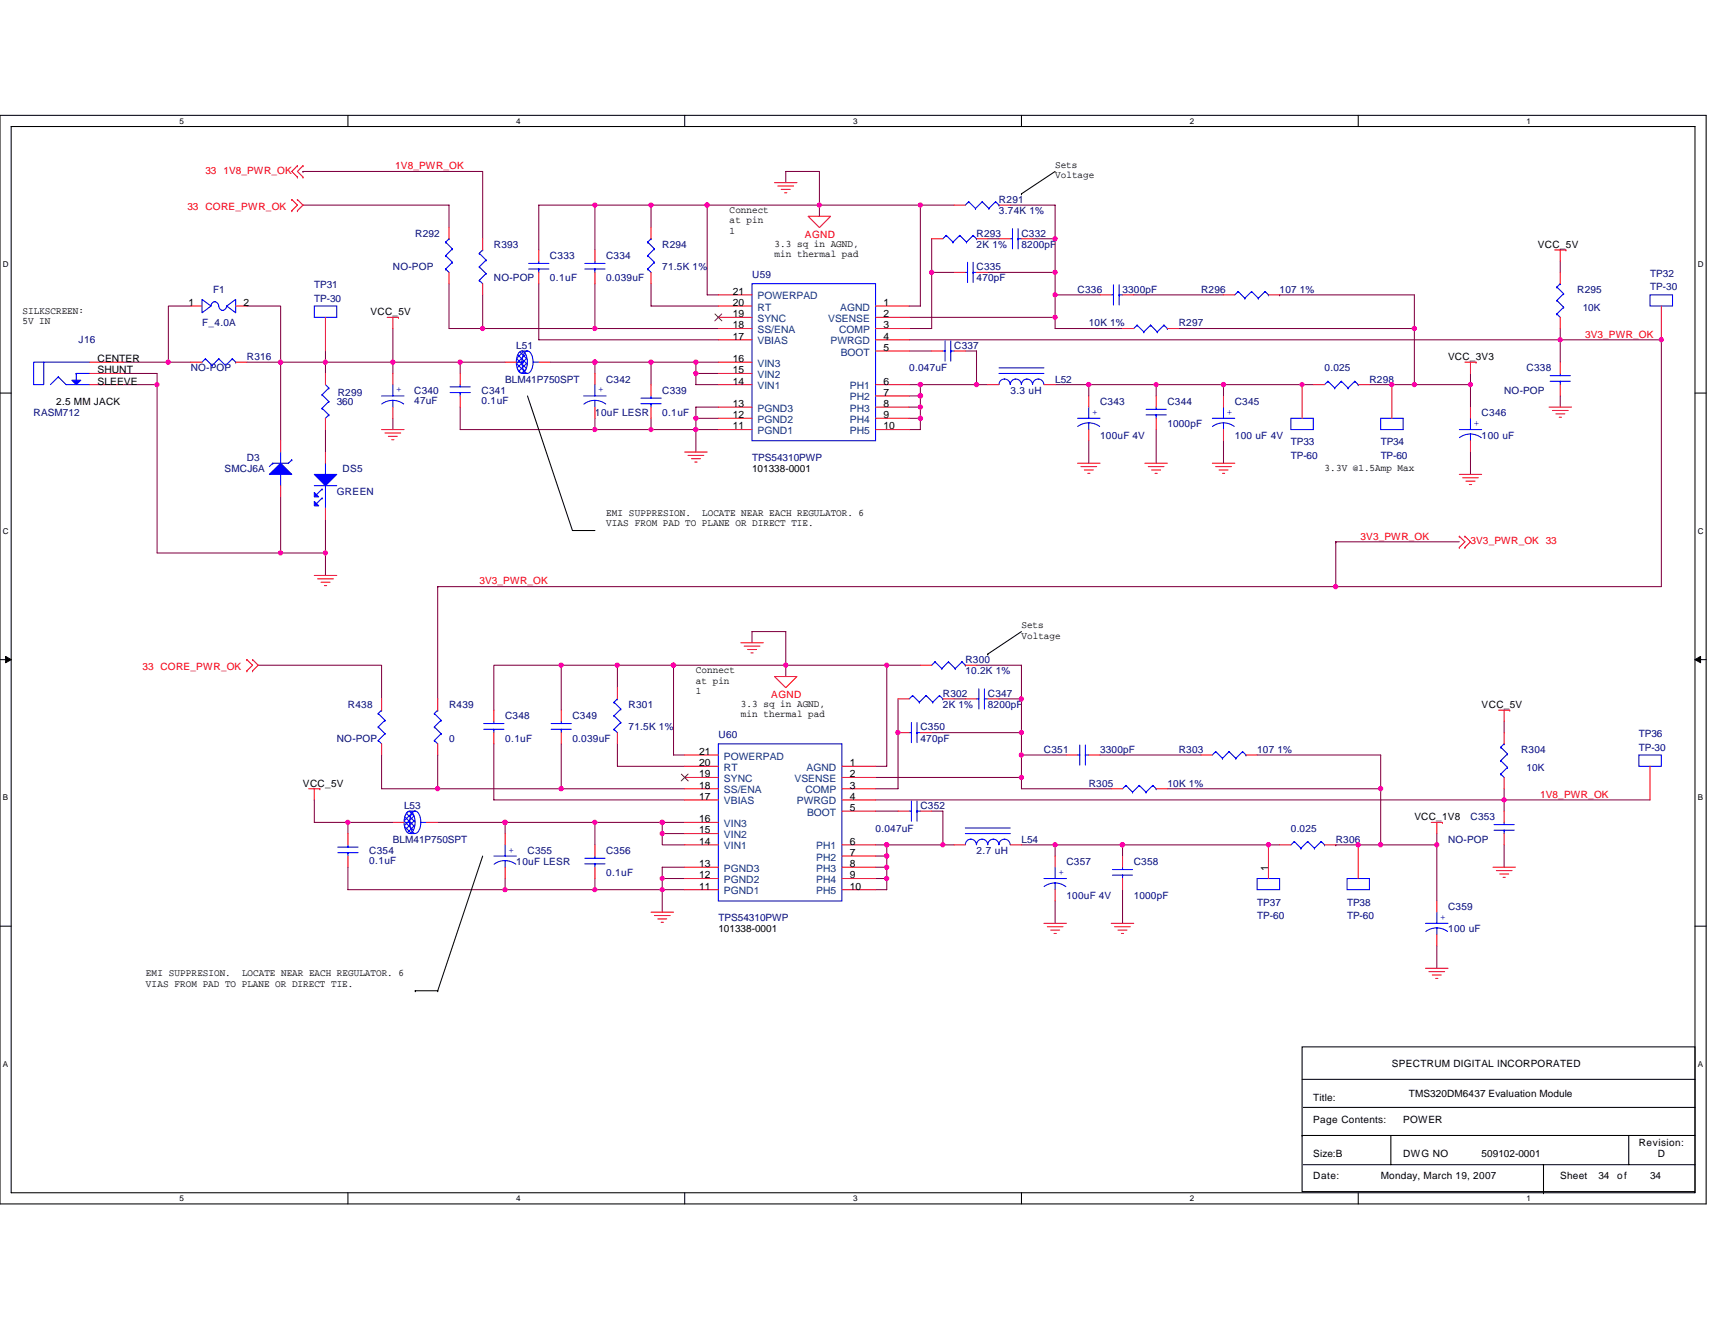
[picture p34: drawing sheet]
<svg xmlns="http://www.w3.org/2000/svg" width="279mm" height="216mm" viewBox="0 0 279 216" stroke-linecap="round" stroke-linejoin="round" font-family="sans-serif">
<defs><g id="words">
<g font-size="1.7">
<text x="30.7" y="49.8">1</text>
<text x="39.7" y="49.8">2</text>
<text x="119.4" y="53.5">18</text>
<text x="119.4" y="51.7">19</text>
<text x="119.4" y="49.8">20</text>
<text x="119.4" y="48">21</text>
<text x="143.9" y="51.7">2</text>
<text x="143.9" y="53.5">3</text>
<text x="143.9" y="49.8">1</text>
<text x="15.9" y="59">CENTER</text>
<text x="119.4" y="59">16</text>
<text x="119.4" y="55.4">17</text>
<text x="143.9" y="55.4">4</text>
<text x="143.9" y="57.2">5</text>
<text x="15.9" y="62.7">SLEEVE</text>
<text x="15.9" y="60.8">SHUNT</text>
<text x="119.4" y="62.7">14</text>
<text x="119.4" y="60.8">15</text>
<text x="143.9" y="62.7">6</text>
<text x="143.9" y="64.5">7</text>
<text x="119.4" y="70">11</text>
<text x="119.4" y="68.1">12</text>
<text x="119.4" y="66.3">13</text>
<text x="143.9" y="66.3">8</text>
<text x="143.9" y="68.1">9</text>
<text x="143.9" y="70">10</text>
<text x="113.9" y="124.8">20</text>
<text x="113.9" y="123">21</text>
<text x="138.4" y="124.8">1</text>
<text x="113.9" y="130.3">17</text>
<text x="113.9" y="128.5">18</text>
<text x="113.9" y="126.7">19</text>
<text x="138.4" y="126.7">2</text>
<text x="138.4" y="128.5">3</text>
<text x="138.4" y="130.3">4</text>
<text x="113.9" y="137.6">14</text>
<text x="113.9" y="135.8">15</text>
<text x="113.9" y="134">16</text>
<text x="138.4" y="137.6">6</text>
<text x="138.4" y="132.1">5</text>
<text x="113.9" y="143.1">12</text>
<text x="113.9" y="141.3">13</text>
<text x="138.4" y="139.5">7</text>
<text x="138.4" y="141.3">8</text>
<text x="138.4" y="143.1">9</text>
<text x="206.6" y="141.9" transform="rotate(-90 206.6 141.9)">1</text>
<text x="113.9" y="144.9">11</text>
<text x="138.4" y="144.9">10</text>
</g>
<g font-size="1.7" fill="#004080">
<text x="123.4" y="52.5">SYNC</text>
<text x="123.4" y="50.6">RT</text>
<text x="123.4" y="48.8">POWERPAD</text>
<text x="134.9" y="52.5">VSENSE</text>
<text x="136.9" y="50.6">AGND</text>
<text x="123.4" y="59.8">VIN3</text>
<text x="123.4" y="56.1">VBIAS</text>
<text x="123.4" y="54.3">SS/ENA</text>
<text x="135.3" y="56.1">PWRGD</text>
<text x="136.7" y="54.3">COMP</text>
<text x="137" y="57.9">BOOT</text>
<text x="123.4" y="63.4">VIN1</text>
<text x="123.4" y="61.6">VIN2</text>
<text x="138.5" y="63.4">PH1</text>
<text x="138.5" y="65.3">PH2</text>
<text x="123.4" y="70.7">PGND1</text>
<text x="123.4" y="68.9">PGND2</text>
<text x="123.4" y="67.1">PGND3</text>
<text x="138.5" y="67.1">PH3</text>
<text x="138.5" y="68.9">PH4</text>
<text x="138.5" y="70.7">PH5</text>
<text x="117.9" y="125.6">RT</text>
<text x="117.9" y="123.8">POWERPAD</text>
<text x="131.4" y="125.6">AGND</text>
<text x="117.9" y="131.1">VBIAS</text>
<text x="117.9" y="129.3">SS/ENA</text>
<text x="117.9" y="127.4">SYNC</text>
<text x="129.4" y="127.4">VSENSE</text>
<text x="129.8" y="131.1">PWRGD</text>
<text x="131.2" y="129.3">COMP</text>
<text x="117.9" y="136.6">VIN2</text>
<text x="117.9" y="134.7">VIN3</text>
<text x="131.5" y="132.9">BOOT</text>
<text x="117.9" y="143.9">PGND2</text>
<text x="117.9" y="142">PGND3</text>
<text x="117.9" y="138.4">VIN1</text>
<text x="133" y="138.4">PH1</text>
<text x="133" y="140.2">PH2</text>
<text x="133" y="142">PH3</text>
<text x="133" y="143.9">PH4</text>
<text x="117.9" y="145.7">PGND1</text>
<text x="133" y="145.7">PH5</text>
</g>
<g font-size="1.6" fill="#f00">
<text x="33.5" y="28.3">33</text>
<text x="36.4" y="28.3">1V8_PWR_OK</text>
<text x="64.4" y="27.6">1V8_PWR_OK</text>
<text x="30.5" y="34.2">33 CORE_PWR_OK</text>
<text x="131.1" y="38.7">AGND</text>
<text x="258.2" y="55">3V3_PWR_OK</text>
<text x="221.7" y="87.9">3V3_PWR_OK</text>
<text x="239.6" y="88.7">3V3_PWR_OK 33</text>
<text x="78.1" y="95.2">3V3_PWR_OK</text>
<text x="23.2" y="109.2">33 CORE_PWR_OK</text>
<text x="125.6" y="113.7">AGND</text>
<text x="250.9" y="130">1V8_PWR_OK</text>
</g>
<g font-size="1.6">
<text x="171.9" y="27.4">Sets</text>
<text x="171.9" y="29.1">Voltage</text>
<text x="118.9" y="34.7">Connect</text>
<text x="118.9" y="36.4">at pin</text>
<text x="118.9" y="38.1">1</text>
<text x="126.2" y="40.2">3.3 sq in AGND,</text>
<text x="126.2" y="41.9">min thermal pad</text>
<text x="250.5" y="40.4">VCC_5V</text>
<text x="3.6" y="51.1">SILKSCREEN:</text>
<text x="3.6" y="52.9">5V IN</text>
<text x="60.3" y="51.4">VCC_5V</text>
<text x="235.9" y="58.7">VCC_3V3</text>
<text x="9.2" y="66">2.5 MM JACK</text>
<text x="122.5" y="77">101338-0001</text>
<text x="215.8" y="76.8">3.3V @1.5Amp Max</text>
<text x="98.7" y="84.1">EMI SUPPRESION.</text>
<text x="98.7" y="85.8">VIAS FROM PAD TO PLANE OR DIRECT TIE.</text>
<text x="114.4" y="84.1">LOCATE NEAR EACH REGULATOR. 6</text>
<text x="166.4" y="102.4">Sets</text>
<text x="166.4" y="104.1">Voltage</text>
<text x="113.4" y="109.7">Connect</text>
<text x="113.4" y="111.4">at pin</text>
<text x="113.4" y="113.1">1</text>
<text x="120.7" y="115.1">3.3 sq in AGND,</text>
<text x="120.7" y="116.9">min thermal pad</text>
<text x="241.4" y="115.4">VCC_5V</text>
<text x="49.4" y="128.2">VCC_5V</text>
<text x="230.4" y="133.6">VCC_1V8</text>
<text x="117" y="151.9">101338-0001</text>
<text x="23.8" y="159">EMI SUPPRESION.</text>
<text x="23.8" y="160.8">VIAS FROM PAD TO PLANE OR DIRECT TIE.</text>
<text x="39.4" y="159">LOCATE NEAR EACH REGULATOR. 6</text>
<text x="226.8" y="173.9">SPECTRUM DIGITAL INCORPORATED</text>
<text x="214" y="179.4">Title:</text>
<text x="229.5" y="178.8">TMS320DM6437 Evaluation Module</text>
<text x="214" y="183">Page Contents:</text>
<text x="228.6" y="183">POWER</text>
<text x="214" y="188.5">Size:B</text>
<text x="228.6" y="188.5">DWG NO</text>
<text x="241.4" y="188.5">509102-0001</text>
<text x="267" y="186.7">Revision:</text>
<text x="270.1" y="188.5">D</text>
<text x="214" y="192.2">Date:</text>
<text x="224.9" y="192.2">Monday, March 19, 2007</text>
<text x="254.2" y="192.2">Sheet</text>
<text x="260.4" y="192.2">34</text>
<text x="263.5" y="192.2">of</text>
<text x="268.8" y="192.2">34</text>
</g>
<g font-size="1.6" fill="#000080">
<text x="162.8" y="33.1">R291</text>
<text x="162.8" y="34.9">3.74K 1%</text>
<text x="67.6" y="38.6">R292</text>
<text x="80.5" y="40.4">R393</text>
<text x="107.9" y="40.4">R294</text>
<text x="159.1" y="38.6">R293</text>
<text x="159.1" y="40.4">2K 1%</text>
<text x="166.4" y="38.6">C332</text>
<text x="166.4" y="40.4">8200pF</text>
<text x="34.7" y="47.7">F1</text>
<text x="51.2" y="47">TP31</text>
<text x="64" y="44">NO-POP</text>
<text x="80.5" y="45.9">NO-POP</text>
<text x="89.6" y="42.2">C333</text>
<text x="89.6" y="45.9">0.1uF</text>
<text x="98.7" y="42.2">C334</text>
<text x="98.7" y="45.9">0.039uF</text>
<text x="107.9" y="44">71.5K 1%</text>
<text x="122.5" y="45.3">U59</text>
<text x="159.1" y="44">C335</text>
<text x="159.1" y="45.9">470pF</text>
<text x="175.6" y="47.7">C336</text>
<text x="182.9" y="47.7">3300pF</text>
<text x="195.7" y="47.7">R296</text>
<text x="208.5" y="47.7">107 1%</text>
<text x="256.9" y="47.7">R295</text>
<text x="268.8" y="45.1">TP32</text>
<text x="268.8" y="47.3">TP-30</text>
<text x="32.9" y="53.2">F_4.0A</text>
<text x="51.2" y="49.2">TP-30</text>
<text x="177.4" y="53.2">10K 1%</text>
<text x="192" y="53.2">R297</text>
<text x="257.9" y="50.6">10K</text>
<text x="12.8" y="55.9">J16</text>
<text x="40.2" y="58.7">R316</text>
<text x="84.1" y="56.9">L51</text>
<text x="155.4" y="56.9">C337</text>
<text x="31.1" y="60.5">NO-POP</text>
<text x="54.9" y="66">360</text>
<text x="55" y="64.5">R299</text>
<text x="67.5" y="64.2">C340</text>
<text x="67.5" y="65.8">47uF</text>
<text x="78.4" y="64.2">C341</text>
<text x="78.4" y="65.8">0.1uF</text>
<text x="82.3" y="62.3">BLM41P750SPT</text>
<text x="98.7" y="62.3">C342</text>
<text x="107.9" y="64.2">C339</text>
<text x="148.1" y="60.5">0.047uF</text>
<text x="164.6" y="64.2">3.3 uH</text>
<text x="171.9" y="62.3">L52</text>
<text x="179.2" y="66">C343</text>
<text x="190.2" y="66">C344</text>
<text x="201.2" y="66">C345</text>
<text x="215.8" y="60.5">0.025</text>
<text x="223.1" y="62.3">R298</text>
<text x="245" y="64.2">NO-POP</text>
<text x="248.7" y="60.5">C338</text>
<text x="5.5" y="67.8">RASM712</text>
<text x="96.9" y="67.8">10uF LESR</text>
<text x="107.9" y="67.8">0.1uF</text>
<text x="179.2" y="71.5">100uF 4V</text>
<text x="190.2" y="69.6">1000pF</text>
<text x="201.2" y="71.5">100 uF 4V</text>
<text x="241.4" y="67.8">C346</text>
<text x="241.4" y="71.5">100 uF</text>
<text x="36.6" y="77">SMCJ6A</text>
<text x="40.2" y="75.1">D3</text>
<text x="55.8" y="77">DS5</text>
<text x="122.5" y="75.1">TPS54310PWP</text>
<text x="210.3" y="72.6">TP33</text>
<text x="210.3" y="74.8">TP-60</text>
<text x="224.9" y="72.6">TP34</text>
<text x="224.9" y="74.8">TP-60</text>
<text x="54.9" y="80.6">GREEN</text>
<text x="153.6" y="113.5">R302</text>
<text x="157.3" y="108.1">R300</text>
<text x="157.3" y="109.9">10.2K 1%</text>
<text x="160.9" y="113.5">C347</text>
<text x="56.7" y="115.4">R438</text>
<text x="73.2" y="115.4">R439</text>
<text x="82.3" y="117.2">C348</text>
<text x="93.3" y="117.2">C349</text>
<text x="102.4" y="115.4">R301</text>
<text x="102.4" y="119">71.5K 1%</text>
<text x="149.9" y="119">C350</text>
<text x="153.6" y="115.4">2K 1%</text>
<text x="160.9" y="115.4">8200pF</text>
<text x="54.9" y="120.9">NO-POP</text>
<text x="73.2" y="120.9">0</text>
<text x="82.3" y="120.9">0.1uF</text>
<text x="93.3" y="120.9">0.039uF</text>
<text x="117" y="120.3">U60</text>
<text x="149.9" y="120.9">470pF</text>
<text x="170.1" y="122.7">C351</text>
<text x="179.2" y="122.7">3300pF</text>
<text x="192" y="122.7">R303</text>
<text x="204.8" y="122.7">107 1%</text>
<text x="247.8" y="122.7">R304</text>
<text x="248.7" y="125.6">10K</text>
<text x="267" y="120.1">TP36</text>
<text x="267" y="122.3">TP-30</text>
<text x="65.8" y="131.8">L53</text>
<text x="149.9" y="131.8">C352</text>
<text x="177.4" y="128.2">R305</text>
<text x="190.2" y="128.2">10K 1%</text>
<text x="64" y="137.3">BLM41P750SPT</text>
<text x="142.6" y="135.5">0.047uF</text>
<text x="166.4" y="137.3">L54</text>
<text x="210.3" y="135.5">0.025</text>
<text x="217.6" y="137.3">R306</text>
<text x="235.9" y="137.3">NO-POP</text>
<text x="239.6" y="133.6">C353</text>
<text x="60.2" y="139.1">C354</text>
<text x="60.2" y="140.8">0.1uF</text>
<text x="84.1" y="141">10uF LESR</text>
<text x="85.9" y="139.1">C355</text>
<text x="98.7" y="139.1">C356</text>
<text x="98.7" y="142.8">0.1uF</text>
<text x="159.1" y="139.1">2.7 uH</text>
<text x="173.7" y="141">C357</text>
<text x="184.7" y="141">C358</text>
<text x="173.7" y="146.5">100uF 4V</text>
<text x="184.7" y="146.5">1000pF</text>
<text x="204.8" y="147.6">TP37</text>
<text x="204.8" y="149.8">TP-60</text>
<text x="219.5" y="147.6">TP38</text>
<text x="219.5" y="149.8">TP-60</text>
<text x="235.9" y="148.3">C359</text>
<text x="117" y="150.1">TPS54310PWP</text>
<text x="235.9" y="151.9">100 uF</text>
</g>
<g font-size="1.6" fill="#00f">
<text x="64.6" y="63.9">+</text>
<text x="97.5" y="63.9">+</text>
<text x="177.9" y="67.6">+</text>
<text x="199.9" y="67.6">+</text>
<text x="240.1" y="69.4">+</text>
<text x="82.8" y="138.9">+</text>
<text x="172.4" y="142.6">+</text>
<text x="234.6" y="149.9">+</text>
</g>
<g font-size="1.3">
<text x="29.3" y="20.2">5</text>
<text x="84.1" y="20.2">4</text>
<text x="139" y="20.2">3</text>
<text x="193.8" y="20.2">2</text>
<text x="248.7" y="20.2">1</text>
<text x=".5" y="43.5">D</text>
<text x="276.6" y="43.5">D</text>
<text x=".5" y="87">C</text>
<text x="276.6" y="87">C</text>
<text x=".5" y="130.4">B</text>
<text x="276.6" y="130.4">B</text>
<text x=".5" y="173.8">A</text>
<text x="276.6" y="173.8">A</text>
<text x="29.3" y="195.7">5</text>
<text x="84.1" y="195.7">4</text>
<text x="139" y="195.7">3</text>
<text x="193.8" y="195.7">2</text>
<text x="248.7" y="195.7">1</text>
</g>
</g></defs>
<path d="M0 18.8h278v177.4h-278zM1.8 20.6h274.3v173.8h-274.3z" fill="none" stroke="#000" stroke-width=".17"/>
<g fill="#fff">
<path d="M29.3 19h.7v1.4h-.7z"/>
<path d="M29.3 194.5h.7v1.5h-.7z"/>
</g>
<path d="M56.7 18.8v1.8M56.7 194.4v1.8" fill="none" stroke="#000" stroke-width=".17"/>
<g fill="#fff">
<path d="M84.1 19h.7v1.4h-.7z"/>
<path d="M84.1 194.5h.7v1.5h-.7z"/>
</g>
<path d="M111.5 18.8v1.8M111.5 194.4v1.8" fill="none" stroke="#000" stroke-width=".17"/>
<g fill="#fff">
<path d="M139 19h.7v1.4h-.7z"/>
<path d="M139 194.5h.7v1.5h-.7z"/>
</g>
<path d="M166.4 18.8v1.8M166.4 194.4v1.8" fill="none" stroke="#000" stroke-width=".17"/>
<g fill="#fff">
<path d="M193.8 19h.8v1.4h-.8z"/>
<path d="M193.8 194.5h.8v1.5h-.8z"/>
</g>
<path d="M221.3 18.8v1.8M221.3 194.4v1.8" fill="none" stroke="#000" stroke-width=".17"/>
<g fill="#fff">
<path d="M248.7 19h.7v1.4h-.7z"/>
<path d="M248.7 194.5h.7v1.5h-.7z"/>
<path d="M.5 42.3h.9v1.5h-.9z"/>
<path d="M276.6 42.3h1v1.5h-1z"/>
<path d="M.5 85.8h.9v1.4h-.9z"/>
<path d="M276.6 85.8h1v1.4h-1z"/>
</g>
<path d="M0 64.1h1.8M276.1 64.1h1.9" fill="none" stroke="#000" stroke-width=".17"/>
<g fill="#fff">
<path d="M.5 129.2h.8v1.5h-.8z"/>
<path d="M276.6 129.2h.9v1.5h-.9z"/>
</g>
<path d="M0 107.5h1.8M276.1 107.5h1.9" fill="none" stroke="#000" stroke-width=".17"/>
<path d="M.9 107l.9 .5-.9 .5zM276.1 107.5l1-.5v1z" fill="#000" stroke="#000" stroke-width=".16"/>
<g fill="#fff">
<path d="M.5 172.6h.8v1.5h-.8z"/>
<path d="M276.6 172.6h.9v1.5h-.9z"/>
</g>
<g fill="none" stroke="#000" stroke-width=".17">
<path d="M166.4 31.6h.1M171.9 27.9l-5.5 3.7M85.9 64.5l7.4 21.9h3.6M160.9 106.6h.1M166.4 102.9l-5.5 3.7M78.6 139.5l-7.3 21.9M0 150.9h1.8M276.1 150.9h1.9M67.6 161.4h.1M67.6 161.4h3.7M71.3 161.4h.1M212.1 170.6h64v23.6h-64z"/>
<path d="M212.1 175.9h64M212.1 185h.1M212.1 185h64M212.3 189.8h63.8M212.3 180.4h63.8M226.6 185v4.8M251.5 194.4h.1M251.5 189.8v4.6M265.3 185v4.8"/>
</g>
<g fill="none" stroke="#800040" stroke-width=".17">
<path d="M49.4 33.4h23.8v3.7M49.4 27.9h.1M49.4 27.9h29.2v11M96.9 33.4h-9.1v7.3M96.9 33.4h9.2M96.9 33.4v7.3M106.1 33.4v3.7M106.1 33.4h9.1M115.2 33.4h18.3v1.8M115.2 33.4v14.6h1.8M128 29.8v-1.9h5.5v5.5h16.4M149.9 33.4v16.5h-1.8"/>
<path d="M149.9 33.4h5.5M151.8 38.9v5.5h3.6M160.9 38.9h1.9M164.6 33.4h7.3v5.5M168.2 38.9h3.7M171.9 38.9v5.5M20.1 59h7.3M27.4 59h3.7M31.1 49.9h-3.7v9.1M40.2 49.9h5.5v9.1h-5.5M53 57.2v3.7M64 59h-18.3v12.8"/>
<path d="M64 59h11M64 59v1.9M64 53.5v5.5M73.2 46.2v7.3h5.4M75 59v1.9M75 59h7.3M78.6 53.5h18.3M78.6 48v5.5M87.8 46.2v9.2h29.2M89.6 59h7.3M96.9 59h9.2M96.9 59v1.9"/>
<path d="M96.9 46.2v7.3M96.9 53.5h20.1M106.1 59v3.7M106.1 59h7.3M106.1 46.2v3.7h10.9M113.4 59v1.9M113.4 59h3.6M148.1 55.4h106.1M148.1 57.2h3.7M148.1 51.7h23.8M151.8 44.4v9.1h-3.7M157.3 57.2h1.8v5.5"/>
<path d="M160.9 44.4h11M171.9 48v3.7M171.9 48h7.3M171.9 51.7v1.8h11M171.9 44.4v3.6M184.7 48h14.6M192 53.5h38.4M208.5 48h21.9v5.5M208.5 48h.1M230.4 53.5v9.2M254.2 55.4h16.5v40.2h-53.1M254.2 55.4h.1"/>
<path d="M254.2 42.6v1.8M254.2 55.4v3.6M254.2 53.5v1.9M20.1 60.9h5.5v1.8M20.1 62.7h5.5M25.6 62.7v27.4h20.1M53 70v3.7M64 68.2v1.8M75 66.3v3.7h21.9M96.9 70h16.5M96.9 68.2v1.8M106.1 68.2v1.8"/>
<path d="M113.4 68.2v1.8M113.4 70v3.7M113.4 68.2h3.6M113.4 60.9v1.8h3.6M113.4 60.9h3.6M113.4 70h3.6M117 66.3h-3.6v1.9M148.1 66.3h1.8M148.1 68.2h1.8M148.1 64.5h1.8M148.1 62.7h1.8M149.9 62.7h9.2"/>
<path d="M149.9 66.3v1.9M149.9 64.5v1.8M149.9 68.2v1.8h-1.8M149.9 62.7v1.8M159.1 62.7h1.8M171.9 62.7h5.5M177.4 62.7v1.8M177.4 71.8v3.7M177.4 62.7h11M188.4 62.7h10.9M188.4 70v5.5M188.4 62.7v1.8"/>
<path d="M199.3 62.7h14.7M199.3 62.7v1.8M199.3 71.8v3.7M223.1 62.7h7.3M230.4 62.7h9.2M239.6 73.7v3.6M239.6 60.9v1.8M239.6 62.7v3.6M254.2 64.5v1.8M45.7 81v9.1M45.7 90.1h7.3M53 90.1v3.7"/>
<path d="M53 84.6v5.5M71.3 95.6h.1M71.3 95.6v18.3M71.3 95.6h146.3M217.6 88.3v7.3M217.6 88.3h.1M217.6 88.3h20.1M42.1 108.4h20.1v5.5M91.4 108.4h-10.9v7.3M91.4 108.4h9.2M91.4 108.4v7.3M100.6 108.4v3.7"/>
<path d="M100.6 108.4h9.1M109.7 108.4h18.3M109.7 108.4v14.6h1.8M122.5 104.7v-1.8h5.5v5.5M128 108.4h16.5M128 108.4v1.8M144.5 108.4v16.5h-1.9M144.5 108.4h5.4M146.3 113.9v14.6h-3.7M151.8 119.4h14.6M155.4 113.9h1.9M159.1 108.4h7.3v5.5"/>
<path d="M162.8 113.9h3.6M166.4 119.4v3.6M166.4 113.9v5.5M245 117.5v1.9M51.2 130.3v3.7h5.5M56.7 134v1.8M56.7 134h7.3M62.2 123v5.5h9.1M71.3 134h11M71.3 123v5.5M71.3 128.5h20.1M80.5 121.2v9.1h31"/>
<path d="M82.3 134v1.8M82.3 134h14.6M91.4 121.2v7.3M91.4 128.5h20.1M96.9 134h11M96.9 134v3.7M100.6 121.2v3.7h10.9M107.9 134v1.8M107.9 134h3.6M107.9 135.8h3.6M107.9 135.8v1.9h3.6M142.6 130.3h102.4"/>
<path d="M142.6 139.5h1.9v1.8M142.6 137.7h1.9M142.6 132.2h3.7M142.6 126.7h23.8M144.5 137.7h9.1M144.5 137.7v1.8M151.8 132.2h1.8v5.5M153.6 137.7h1.8M166.4 123h7.3M166.4 123v3.7M166.4 126.7v1.8h14.6M166.4 137.7h5.5"/>
<path d="M171.9 137.7v1.8M171.9 137.7h11M179.2 123h16.5M182.9 137.7h25.6M182.9 137.7v1.8M190.2 128.5h34.7M204.8 123h20.1v5.5M217.6 137.7h.1M217.6 137.7h7.3M224.9 137.7h9.2M224.9 128.5v9.2M234.1 135.8v1.9"/>
<path d="M234.1 137.7v9.1M245 130.3v1.9M245 137.7v3.6M245 128.5v1.8M245 130.3h.1M245 130.3h23.8M56.7 141.3v3.7h25.6M82.3 145h14.6M82.3 143.2v1.8M96.9 145h11M96.9 143.2v1.8M107.9 143.2v1.8"/>
<path d="M107.9 145v3.6M107.9 143.2h3.6M107.9 145h3.6M111.5 141.3h-3.6v1.9M142.6 143.2h1.9v1.8h-1.9M142.6 141.3h1.9M144.5 141.3v1.9M171.9 146.8v3.7M182.9 145v5.5M234.1 154.1v3.7"/>
</g>
<g fill="none" stroke="#f00" stroke-width=".17">
<path d="M47.5 32.5h.1M47.5 34.3h.1M47.5 32.5l1 .9-1 .9M48.5 32.5h.1M48.5 34.3h.1M48.5 27h.1M48.5 28.9h.1M48.5 32.5l.9 .9-.9 .9M48.5 27l-1 .9 1 1M49.4 27h.1M49.4 28.9h.1M49.4 27l-.9 .9 .9 1"/>
<path d="M106.1 37.1v1.8M126.2 29.8h3.6M126.7 30.3h2.6M127.3 30.9h1.4M127.8 31.4h.4M131.7 35.2h3.6l-1.8 1.9zM162.8 38.9h1.8M166.4 38.9h1.8M14.6 59h5.5M31.1 59h1.8M31.1 49.9h1.8M38.4 59h1.8"/>
<path d="M38.4 49.9h1.8M63.1 51.7h1.8M64 51.7v1.8M64.9 51.7h.1M87.8 40.7v1.9M87.8 44.4v1.8M106.1 44.4v1.8M117 59h5.5M117 51.7h5.5M117 53.5h5.5M117 49.9h5.5M117 55.4h5.5"/>
<path d="M117 48h5.5M142.6 51.7h5.5M142.6 53.5h5.5M142.6 49.9h5.5M142.6 55.4h5.5M142.6 57.2h5.5M179.2 48h1.8M182.9 53.5h1.8M182.9 48h1.8M190.2 53.5h1.8M238.7 59h1.8M239.6 59v1.9"/>
<path d="M240.5 59h.1M253.3 40.7h1.8M254.2 40.7v1.9M254.2 44.4v1.8M254.2 51.7v1.8M254.2 59v1.9M255.1 40.7h.1M270.7 49.9v5.5M14.6 62.7h5.5M14.6 60.9h5.5M62.2 70h3.6M62.7 70.5h2.6"/>
<path d="M63.3 71.1h1.4M63.8 71.6h.4M64 60.9v1.8M64 66.3v1.9M96.9 60.9v1.8M96.9 66.3v1.9M111.5 73.7h3.7M112.1 74.2h2.6M112.6 74.7h1.5M113.2 75.3h.4M117 62.7h5.5M117 60.9h5.5"/>
<path d="M117 66.3h5.5M117 68.2h5.5M117 70h5.5M142.6 62.7h5.5M142.6 64.5h5.5M142.6 66.3h5.5M142.6 68.2h5.5M142.6 70h5.5M160.9 62.7h1.9M170.1 62.7h1.8M175.6 75.5h3.6M176.1 76h2.6"/>
<path d="M176.7 76.6h1.4M177.2 77.1h.4M186.5 75.5h3.7M187.1 76h2.5M187.6 76.6h1.5M188.2 77.1h.3M188.4 64.5v1.8M188.4 68.2v1.8M197.5 75.5h3.7M198.1 76h2.5M198.6 76.6h1.5M199.2 77.1h.3"/>
<path d="M199.3 64.5v1.8M199.3 70v1.8M237.7 77.3h3.7M238.3 77.9h2.5M238.8 78.4h1.5M239.4 79h.4M239.6 66.3v1.9M239.6 71.8v1.9M252.4 66.3h3.6M252.9 66.9h2.6M253.5 67.4h1.4M254 68h.4"/>
<path d="M254.2 62.7v1.8M51.2 93.8h3.7M51.8 94.3h2.5M52.3 94.9h1.5M52.9 95.4h.3M237.7 87.4h.1M237.7 89.2h.1M237.7 87.4l1 .9-1 .9M238.7 87.4h.1M238.7 89.2h.1M238.7 87.4l.9 .9-.9 .9M40.2 107.5h.1"/>
<path d="M40.2 109.3h.1M40.2 107.5l.9 .9-.9 .9M41.1 107.5h.1M41.1 109.3h.1M41.1 107.5l1 .9-1 .9M80.5 115.7v1.8M80.5 119.4v1.8M120.7 104.7h3.7M121.2 105.3h2.6M121.8 105.8h1.5M122.3 106.4h.4M126.2 110.2h3.6l-1.8 1.9z"/>
<path d="M146.3 119.4h1.8M149.9 119.4h1.9M149.9 108.4h1.9M157.3 108.4h1.8M244.1 115.7h1.9M245 115.7v1.8M245 119.4v1.8M246 115.7h.1M50.3 128.5h1.8M51.2 128.5v1.8M52.1 128.5h.1M56.7 135.8v1.9"/>
<path d="M56.7 139.5v1.8M173.7 123h1.9M177.4 123h1.8M206.7 137.7v5.5M208.5 137.7h1.8M215.8 137.7h1.8M221.3 137.7v5.5M233.2 134h1.8M234.1 134v1.8M235 134h.1M245 126.7v1.8M268.8 124.9v5.4"/>
<path d="M106.1 148.6h3.6M106.6 149.2h2.6M107.2 149.7h1.4M107.7 150.3h.4M170.1 150.5h3.6M170.6 151h2.6M171.2 151.6h1.4M171.7 152.1h.4M181 150.5h3.7M181.6 151h2.5M182.1 151.6h1.5M182.7 152.1h.3"/>
<path d="M232.2 157.8h3.7M232.8 158.3h2.6M233.3 158.9h1.5M233.9 159.4h.4M234.1 146.8v1.8M234.1 152.3v1.8M243.2 141.3h3.7M243.8 141.9h2.5M244.3 142.4h1.5M244.9 143h.3"/>
</g>
<g fill="none" stroke="#00f" stroke-width=".17">
<path d="M105.5 39.5h.1M105.5 39.5l1.1 1.1M106.1 38.9h.1M106.1 38.9l-.6 .6M164.6 38.9h.4M165 37.3v3.3M165.9 37.3v3.3M165.9 38.9h.1M165.9 38.9h.5M5.5 59h1.6v3.7h-1.6zM7.1 59h7.5M32.9 48.8l1.5 1.1-1.5 1.1z"/>
<path d="M33.5 58.5h.1M33.5 58.5l-.6 .5M33.5 58.5l1.1 1.1M34.6 59.6h.1M34.9 49.1a.95 .95 0 0 1 .8 1l.4 .4 .3 .1M35.1 49.1a.7 .7 0 0 0-.7 .7M35.6 58.5h.1M35.6 58.5l-1 1.1M35.6 58.5l1.1 1.1M36.7 59.6h.1M36.9 49.8a.74 .74 0 0 1-.7 .8M36.9 49.9l1.5-1.1v2.2z"/>
<path d="M37.8 58.5h.1M37.8 58.5l-1.1 1.1M37.8 58.5l.6 .5M38.4 59h.1M86.1 43.8h3.3M86.1 42.9h3.3M87.8 42.6v.3M87.8 43.8h.1M87.8 43.8v.6M105.5 43.8h.1M105.5 41.7h.1M105.5 43.8l.6 .6"/>
<path d="M105.5 41.7l1.1 1M106.6 42.7h.1M106.6 40.6h.1M106.6 42.7l-1.1 1.1M106.6 40.6l-1.1 1.1M122.5 46.2h20.1v25.6h-20.1zM162.8 59.9h7.3M181 48h.4M181.4 46.4v3.3M182.3 46.4v3.3M182.3 48h.1M182.3 48h.6"/>
<path d="M185.3 53h.1M185.3 53l-.6 .5M185.3 53l1.1 1.1M186.4 54.1h.1M187.5 53h.1M187.5 53l-1.1 1.1M187.5 53l1 1.1M188.5 54.1h.1M189.6 53h.1M189.6 53l-1.1 1.1M189.6 53l.6 .5M190.2 53.5h.1"/>
<path d="M253.6 51.2h.1M253.6 49h.1M253.6 46.8h.1M253.6 51.2l.6 .5M253.6 49l1.1 1.1M253.6 46.8l1.1 1.1M254.2 46.2h.1M254.2 46.2l-.6 .6M254.7 50.1h.1M254.7 47.9h.1M254.7 50.1l-1.1 1.1M254.7 47.9l-1.1 1.1"/>
<path d="M268.8 48h3.7v1.9h-3.7zM9.5 61.4h.1M9.5 61.4l1.3 1.3h3.8M9.5 61.4l-1.3 1.3M12.4 60.9h2.2zM12.4 60.9h.1M12.4 60.9v1.1M62.2 64.5h3.6M62.2 65.8l1-.5 .8-.1 .7 .1 1.1 .5M64 65.2v1.1M64 62.7v1.8M95.1 64.5h3.6"/>
<path d="M96.9 65.2v1.1M96.9 62.7v1.8M98.7 65.8a2.92 2.92 0 0 0-3.6 0M162.8 60.9h7.3M162.8 62.7a.91 .91 0 0 1 .9-.9 .91 .91 0 0 1 .9 .9 .91 .91 0 0 1 .9-.9 .91 .91 0 0 1 .9 .9M166.4 62.7a.9 .9 0 0 1 .9-.9 .9 .9 0 0 1 .9 .9M168.2 62.7a.91 .91 0 0 1 .9-.9 .91 .91 0 0 1 1 .9M186.7 67.6h3.3M186.7 66.7h3.3M188.4 66.3v.4M188.4 67.6h.1M188.4 67.6v.6"/>
<path d="M197.5 68.2h3.7M197.5 69.5a2.96 2.96 0 0 1 3.6 0M199.3 68.9v1.1M199.3 66.3v1.9M237.7 70h3.7M237.8 71.3a2.96 2.96 0 0 1 3.5 0M239.6 70.7v1.1M239.6 68.2v1.8M252.5 62.1h3.3M252.5 61.2h3.3M254.2 60.9v.3M254.2 62.1h.1"/>
<path d="M254.2 62.1v.6M78.8 118.8h3.3M78.8 117.9h3.3M80.5 117.5v.4M80.5 118.8h.1M80.5 118.8v.6M148.1 119.4h.4M148.5 117.7v3.3M149.4 117.7v3.3M149.4 119.4h.1M149.4 119.4h.5M152.3 107.8h.1"/>
<path d="M152.3 107.8l-.5 .6M152.3 107.8l1.1 1.1M153.4 108.9h.1M154.5 107.8h.1M154.5 107.8l-1.1 1.1M154.5 107.8l1.1 1.1M155.6 108.9h.1M156.7 107.8h.1M156.7 107.8l-1.1 1.1M156.7 107.8l.6 .6M157.3 108.4h.1M55 138.9h3.3"/>
<path d="M55 138h3.3M56.7 137.7v.3M56.7 138.9h.1M56.7 138.9v.6M175.6 123h.3M175.9 121.4v3.3M176.8 121.4v3.3M176.8 123h.1M176.8 123h.6M210.9 137.1h.1M210.9 137.1l-.6 .6M210.9 137.1l1 1.1"/>
<path d="M211.9 138.2h.1M213 137.1h.1M213 137.1l-1.1 1.1M213 137.1l1.1 1.1M214.1 138.2h.1M215.2 137.1h.1M215.2 137.1l-1.1 1.1M215.2 137.1l.6 .6M215.8 137.7h.1M244.5 126.1h.1M244.5 124h.1M244.5 121.8h.1"/>
<path d="M244.5 126.1l.5 .6M244.5 124l1.1 1M244.5 121.8l1.1 1.1M245 121.2h.1M245 121.2l-.5 .6M245.6 125h.1M245.6 122.9h.1M245.6 125l-1.1 1.1M245.6 122.9l-1.1 1.1M267 123h3.7v1.9h-3.7zM204.8 143.2h3.7v1.8h-3.7zM219.5 143.2h3.6v1.8h-3.6z"/>
<path d="M232.2 150.5h3.7M234.1 151.2l.7 .1 1 .5M234.1 151.2l-.8 .1-1 .5M234.1 151.2v1.1M234.1 148.6v1.9"/>
</g>
<path d="M11.7 62h1.5l-.8 .7z" fill-rule="evenodd" fill="#00f" stroke="#00f" stroke-width=".17"/>
<path d="M116.5 51.2l1.1 1.1M117.6 51.2l-1.1 1.1" fill="none" stroke="#804000" stroke-width=".16"/>
<path d="M84.7 57.3l.3-.1a1.25 1.25 0 0 1 .9 1.2 2.67 2.67 0 0 1-.6 2.3l-.3 .1a1.28 1.28 0 0 1-.8-1.2 2.69 2.69 0 0 1 .5-2.3z" fill-rule="evenodd" fill="#fff"/>
<g fill="#00f" stroke="#00f" stroke-width=".17">
<path d="M84.7 57.3l.3-.1a1.25 1.25 0 0 1 .9 1.2 2.67 2.67 0 0 1-.6 2.3l-.3 .1a1.28 1.28 0 0 1-.8-1.2 2.69 2.69 0 0 1 .5-2.3z" fill-rule="evenodd"/>
<path d="M51.2 77.3h3.7l-1.9 1.8z" fill-rule="evenodd"/>
<path d="M51.2 80.2l.7 .8h-.7z" fill-rule="evenodd"/>
<path d="M51.2 81.7l.7 .7h-.7z" fill-rule="evenodd"/>
<path d="M43.9 77.3l1.8-1.8 1.8 1.8z" fill-rule="evenodd"/>
</g>
<g fill="none" stroke="#00f" stroke-width=".17">
<path d="M84.3 59h.9M85 57.2h.9M85.2 59h.1M85.6 57.3l.3-.1a1.27 1.27 0 0 1 .9 1.2 2.65 2.65 0 0 1-.6 2.3l-.3 .1a1.27 1.27 0 0 1-.8-1.2 2.65 2.65 0 0 1 .5-2.3zM86.9 59h.9M44.4 75.5h.1M44.4 75.5l-.5 .5M45.7 77.3v1.8M45.7 73.7v1.8M47.5 74.9l-.5 .6h-2.6M47.5 74.9h.1M51.2 79.1h3.7"/>
<path d="M52.5 79.7h.1M52.5 79.7l-.9 .9M53 75.5v1.8M53 79.1v3.7M85 60.9h.9M52.5 81.2h.1M52.5 81.2l-.9 .9M95.3 139.8h3.3M96.9 139.5v.3M157.3 135.8h7.3M157.3 134.9h7.3M157.3 137.6a.9 .9 0 0 1 .9-.9 .9 .9 0 0 1 .9 .9 .92 .92 0 0 1 .9-.9 .92 .92 0 0 1 .9 .9 .91 .91 0 0 1 .9-.9 .91 .91 0 0 1 .9 .9"/>
<path d="M162.8 137.6a.91 .91 0 0 1 .9-.9 .91 .91 0 0 1 .9 .9M95.3 140.8h3.3M96.9 140.8h.1M96.9 140.8v.5M181.2 142.6h3.3M181.2 141.7h3.3M182.9 141.3v.4M182.9 142.6h.1M182.9 142.6v.6"/>
</g>
<path d="M82.3 59h1.8M87.8 59h1.8M45.7 71.8v1.9M45.7 79.1v1.9M53 73.7v1.8M53 82.8v1.8M96.9 137.7v1.8M155.4 137.7h1.9M164.6 137.7h1.8M182.9 139.5v1.8M96.9 141.3v1.9M182.9 143.2v1.8" fill="none" stroke="#f00" stroke-width=".17"/>
<path d="M66.4 132.3l.3-.1a1.25 1.25 0 0 1 .9 1.2 2.67 2.67 0 0 1-.6 2.3l-.3 .1a1.28 1.28 0 0 1-.8-1.2 2.69 2.69 0 0 1 .5-2.3z" fill-rule="evenodd" fill="#fff"/>
<path d="M66.4 132.3l.3-.1a1.25 1.25 0 0 1 .9 1.2 2.67 2.67 0 0 1-.6 2.3l-.3 .1a1.28 1.28 0 0 1-.8-1.2 2.69 2.69 0 0 1 .5-2.3z" fill-rule="evenodd" fill="#00f" stroke="#00f" stroke-width=".17"/>
<g fill="none" stroke="#00f" stroke-width=".17">
<path d="M72.6 39.5h.1M72.6 39.5l1.1 1.1M73.2 38.9h.1M73.2 38.9l-.6 .6M154.2 38.4h.1M154.2 38.4l-.6 .5M154.2 38.4l1.1 1.1M155.3 39.5h.1M156.4 38.4h.1M156.4 38.4l-1.1 1.1M156.4 38.4l1.1 1.1M157.5 39.5h.1"/>
<path d="M157.8 32.9h.1M157.8 32.9l-.5 .5M157.8 32.9l1.1 1.1M158.5 38.4h.1M158.5 38.4l-1 1.1M158.5 38.4l.6 .5M158.9 34h.1M159.1 38.9h.1M160 32.9h.1M160 32.9l-1.1 1.1M160 32.9l1.1 1.1M161.1 34h.1"/>
<path d="M162.2 32.9h.1M162.2 32.9l-1.1 1.1M162.2 32.9l.6 .5M162.8 33.4h.1M51.2 49.9h3.7v1.8h-3.7zM72.6 43.8h.1M72.6 41.7h.1M72.6 43.8l.6 .6M72.6 41.7l1.1 1M73.7 42.7h.1M73.7 40.6h.1M73.7 42.7l-1.1 1.1"/>
<path d="M73.7 40.6l-1.1 1.1M78.1 45.7h.1M78.1 43.5h.1M78.1 41.3h.1M78.1 45.7l.5 .5M78.1 43.5l1.1 1.1M78.1 41.3l1.1 1.1M78.6 40.7h.1M78.6 40.7l-.5 .6M79.2 44.6h.1M79.2 42.4h.1M79.2 44.6l-1.1 1.1"/>
<path d="M79.2 42.4l-1.1 1.1M95.3 43.8h3.3M95.3 42.9h3.3M96.9 42.6v.3M96.9 43.8h.1M96.9 43.8v.6M153.6 57.2h.4M154 55.5v3.3M154.9 55.5v3.3M154.9 57.2h.1M154.9 57.2h.5M157.3 44.4h.3"/>
<path d="M157.6 42.7v3.3M158.5 42.7v3.3M158.5 44.4h.1M158.5 44.4h.6M201.7 47.5h.1M201.7 47.5l-.5 .5M201.7 47.5l1.1 1.1M202.8 48.6h.1M203.9 47.5h.1M203.9 47.5l-1.1 1.1M203.9 47.5l1.1 1.1M205 48.6h.1"/>
<path d="M206.1 47.5h.1M206.1 47.5l-1.1 1.1M206.1 47.5l.6 .5M206.7 48h.1M52.5 64.3h.1M52.5 66.5h.1M52.5 64.3l1.1 1.1M52.5 66.5l1.1 1.1M53 68.2h.1M53 62.7l.6 .5M53.6 63.2h.1M53.6 65.4h.1"/>
<path d="M53.6 67.6h.1M53.6 63.2l-1.1 1.1M53.6 65.4l-1.1 1.1M53.6 67.6l-.6 .6M73.3 64h3.3M73.3 63h3.3M75 62.7v.3M75 64h.1M75 64v.5M104.4 65.8h3.3M104.4 64.9h3.3M106.1 64.5v.4"/>
<path d="M106.1 65.8h.1M106.1 65.8v.5M175.6 68.2h3.6M177.4 68.9l.7 .1 1.1 .5M177.4 68.9l-1.2 .2-.6 .4M177.4 68.9v1.1M177.4 66.3v1.9M210.3 68.2h3.7v1.8h-3.7zM216.3 62.1h.1M216.3 62.1l-.5 .6M216.3 62.1l1.1 1.1M217.4 63.2h.1"/>
<path d="M218.5 62.1h.1M218.5 62.1l-1.1 1.1M218.5 62.1l1.1 1.1M219.6 63.2h.1M220.7 62.1h.1M220.7 62.1l.6 .6M220.7 62.1l-1.1 1.1M221.3 62.7h.1M224.9 68.2h3.7v1.8h-3.7zM61.6 118.4h.1M61.6 116.3h.1M61.6 118.4l1.1 1.1"/>
<path d="M61.6 116.3l1.1 1.1M62.2 115.7h.1M62.2 115.7l-.6 .6M62.7 119.5h.1M62.7 117.4h.1M62.7 119.5l-1.1 1.1M62.7 117.4l-1.1 1M70.8 118.4h.1M70.8 116.3h.1M70.8 118.4l1.1 1.1M70.8 116.3l1.1 1.1M71.3 115.7h.1"/>
<path d="M71.3 115.7l-.5 .6M71.9 119.5h.1M71.9 117.4h.1M71.9 119.5l-1.1 1.1M71.9 117.4l-1.1 1M89.8 118.8h3.3M89.8 117.9h3.3M91.4 117.5v.4M91.4 118.8h.1M91.4 118.8v.6M100 118.8h.1M100 116.6h.1"/>
<path d="M100 114.4h.1M100 118.8l.6 .6M100 116.6l1.1 1.1M100 114.4l1.1 1.1M100.6 113.9h.1M100.6 113.9l-.6 .5M101.1 117.7h.1M101.1 115.5h.1M101.1 117.7l-1.1 1.1M101.1 115.5l-1.1 1.1M148.7 113.3h.1M148.7 113.3l-.6 .6"/>
<path d="M148.7 113.3l1.1 1.1M149.8 114.4h.1M150.9 113.3h.1M150.9 113.3l-1.1 1.1M150.9 113.3l1.1 1.1M152 114.4h.1M153.1 113.3h.1M153.1 113.3l-1.1 1.1M153.1 113.3l.5 .6M153.6 113.9h.1M159.1 113.9h.4M159.5 112.2v3.3"/>
<path d="M160.4 112.2v3.3M160.4 113.9h.1M160.4 113.9h.5M61.6 120.6h.1M61.6 120.6l.6 .6M66 134h.9M66.7 132.2h.9M66.7 135.8h.9M66.9 134h.1M67.4 132.3l.2-.1a1.27 1.27 0 0 1 .9 1.2 2.65 2.65 0 0 1-.6 2.3l-.3 .1a1.27 1.27 0 0 1-.8-1.2 2.65 2.65 0 0 1 .6-2.3zM68.6 134h.9M70.8 120.6h.1"/>
<path d="M70.8 120.6l.5 .6M80.5 139.5h3.6M82.3 137.7v1.8M117 121.2h20.2v25.6h-20.2zM148.1 132.2h.4M148.5 130.5v3.3M149.4 130.5v3.3M149.4 132.2h.1M149.4 132.2h.5M183.4 128h.1M183.4 128l-.5 .5M183.4 128l1.1 1.1"/>
<path d="M184.5 129.1h.1M185.6 128h.1M185.6 128l-1.1 1.1M185.6 128l1.1 1.1M186.7 129.1h.1M187.8 128h.1M187.8 128l-1.1 1.1M187.8 128l.6 .5M188.4 128.5h.1M198.1 122.5h.1M198.1 122.5l-.6 .5M198.1 122.5l1.1 1.1"/>
<path d="M199.2 123.6h.1M200.2 122.5h.1M200.2 122.5l-1 1.1M200.2 122.5l1.1 1.1M201.3 123.6h.1M202.4 122.5h.1M202.4 122.5l-1.1 1.1M202.4 122.5l.6 .5M203 123h.1M243.4 135.3h3.3M243.4 134.4h3.3M245 134v.4"/>
<path d="M245 135.3h.1M245 135.3v.5M80.5 140.8l.7-.4 1.1-.2 .7 .1 1 .5M82.3 140.2v1.1M170.1 143.2h3.6M171.9 143.9l1.1 .2 .7 .4M171.9 143.9l-.8 .1-1 .5M171.9 143.9v1.1M171.9 141.3v1.9"/>
</g>
<g fill="none" stroke="#f00" stroke-width=".17">
<path d="M73.2 37.1v1.8M78.6 38.9v1.8M151.8 38.9h1.8M155.4 33.4h1.9M159.1 38.9h1.8M162.8 33.4h1.8M53 51.7v5.5M73.2 44.4v1.8M78.6 46.2v1.8M96.9 40.7v1.9M96.9 44.4v1.8M151.8 57.2h1.8"/>
<path d="M155.4 44.4h1.9M155.4 57.2h1.9M159.1 44.4h1.8M199.3 48h1.9M206.7 48h1.8M53 60.9v1.8M53 68.2v1.8M75 60.9v1.8M75 64.5v1.8M106.1 62.7v1.8M106.1 66.3v1.9M177.4 64.5v1.8"/>
<path d="M177.4 70v1.8M212.1 62.7v5.5M214 62.7h1.8M221.3 62.7h1.8M226.8 62.7v5.5M62.2 113.9v1.8M71.3 113.9v1.8M91.4 115.7v1.8M91.4 119.4v1.8M100.6 112.1v1.8M100.6 119.4v1.8M146.3 113.9h1.8"/>
<path d="M153.6 113.9h1.8M157.3 113.9h1.8M160.9 113.9h1.9M62.2 121.2v1.8M64 134h1.8M69.5 134h1.8M71.3 121.2v1.8M82.3 135.8v1.9M111.5 134h5.5M111.5 124.9h5.5M111.5 126.7h5.5M111.5 128.5h5.5"/>
<path d="M111.5 130.3h5.5M111.5 137.7h5.5M111.5 135.8h5.5M111.5 123h5.5M137.2 124.9h5.4M137.2 126.7h5.4M137.2 128.5h5.4M137.2 130.3h5.4M137.2 132.2h5.4M137.2 137.7h5.4M137.2 139.5h5.4M146.3 132.2h1.8"/>
<path d="M149.9 132.2h1.9M171.9 139.5v1.8M181 128.5h1.9M188.4 128.5h1.8M195.7 123h1.8M203 123h1.8M245 132.2v1.8M245 135.8v1.9M82.3 141.3v1.9M111.5 141.3h5.5M111.5 143.2h5.5M111.5 145h5.5"/>
<path d="M137.2 141.3h5.4M137.2 143.2h5.4M137.2 145h5.4M171.9 145v1.8"/>
</g>
<path d="M111 126.1l1.1 1.2M112.1 126.1l-1.1 1.2" fill="none" stroke="#804000" stroke-width=".16"/>
<g fill="#f0f" stroke="#f0f" stroke-width=".17">
<circle cx="53" cy="59" r=".36"/>
<circle cx="78.6" cy="53.5" r=".35"/>
<circle cx="113.4" cy="68.2" r=".36"/>
<circle cx="96.9" cy="70" r=".35"/>
<circle cx="115.2" cy="33.4" r=".35"/>
<circle cx="113.4" cy="59" r=".36"/>
<circle cx="133.5" cy="33.4" r=".35"/>
<circle cx="149.9" cy="62.7" r=".36"/>
<circle cx="149.9" cy="66.3" r=".36"/>
<circle cx="45.7" cy="59" r=".36"/>
<circle cx="45.7" cy="90.1" r=".36"/>
<circle cx="27.4" cy="59" r=".36"/>
<circle cx="270.6" cy="55.3" r=".36"/>
<circle cx="254.2" cy="55.3" r=".36"/>
<circle cx="25.6" cy="62.7" r=".35"/>
<circle cx="199.3" cy="62.7" r=".35"/>
<circle cx="53" cy="90.1" r=".35"/>
<circle cx="149.9" cy="64.5" r=".36"/>
<circle cx="149.9" cy="68.2" r=".36"/>
<circle cx="96.9" cy="59" r=".36"/>
<circle cx="113.4" cy="60.8" r=".36"/>
<circle cx="106.1" cy="70" r=".35"/>
<circle cx="106" cy="59" r=".36"/>
<circle cx="113.4" cy="70" r=".36"/>
<circle cx="75" cy="59" r=".36"/>
<circle cx="159.1" cy="62.7" r=".36"/>
<circle cx="171.9" cy="51.7" r=".35"/>
<circle cx="171.9" cy="48" r=".35"/>
<circle cx="171.9" cy="44.4" r=".35"/>
<circle cx="171.9" cy="38.9" r=".35"/>
<circle cx="230.4" cy="62.7" r=".35"/>
<circle cx="230.4" cy="53.5" r=".35"/>
<circle cx="177.4" cy="62.7" r=".36"/>
<circle cx="96.9" cy="53.5" r=".35"/>
<circle cx="106.1" cy="33.4" r=".35"/>
<circle cx="149.9" cy="33.4" r=".36"/>
<circle cx="64" cy="59" r=".36"/>
<circle cx="96.9" cy="33.4" r=".35"/>
<circle cx="239.6" cy="62.7" r=".35"/>
<circle cx="206.6" cy="137.6" r=".36"/>
<circle cx="182.9" cy="137.6" r=".36"/>
<circle cx="224.9" cy="137.6" r=".36"/>
<circle cx="224.9" cy="128.5" r=".36"/>
<circle cx="234.1" cy="137.6" r=".36"/>
<circle cx="221.3" cy="137.6" r=".36"/>
<circle cx="144.4" cy="137.6" r=".36"/>
<circle cx="107.9" cy="134" r=".35"/>
<circle cx="107.9" cy="143.1" r=".35"/>
<circle cx="109.7" cy="108.4" r=".36"/>
<circle cx="128" cy="108.4" r=".36"/>
<circle cx="144.4" cy="141.3" r=".36"/>
<circle cx="82.3" cy="145" r=".36"/>
<circle cx="151.8" cy="44.4" r=".35"/>
<circle cx="144.4" cy="139.5" r=".35"/>
<circle cx="144.4" cy="143.1" r=".35"/>
<circle cx="56.7" cy="134" r=".35"/>
<circle cx="82.3" cy="134" r=".36"/>
<circle cx="96.9" cy="134" r=".35"/>
<circle cx="107.9" cy="135.8" r=".35"/>
<circle cx="107.9" cy="145" r=".35"/>
<circle cx="96.9" cy="145" r=".35"/>
<circle cx="153.6" cy="137.6" r=".36"/>
<circle cx="166.4" cy="126.7" r=".35"/>
<circle cx="166.4" cy="123" r=".36"/>
<circle cx="146.3" cy="119.4" r=".36"/>
<circle cx="226.7" cy="62.7" r=".35"/>
<circle cx="166.4" cy="119.4" r=".36"/>
<circle cx="166.4" cy="113.9" r=".36"/>
<circle cx="171.9" cy="137.6" r=".36"/>
<circle cx="100.6" cy="108.4" r=".36"/>
<circle cx="91.4" cy="108.4" r=".36"/>
<circle cx="144.4" cy="108.4" r=".35"/>
<circle cx="217.6" cy="95.6" r=".36"/>
<circle cx="212.1" cy="62.7" r=".35"/>
<circle cx="245" cy="130.3" r=".35"/>
<circle cx="188.3" cy="62.7" r=".35"/>
<circle cx="91.4" cy="128.5" r=".36"/>
<circle cx="71.3" cy="128.5" r=".36"/>
</g>
<use href="#words"/>
</svg>
